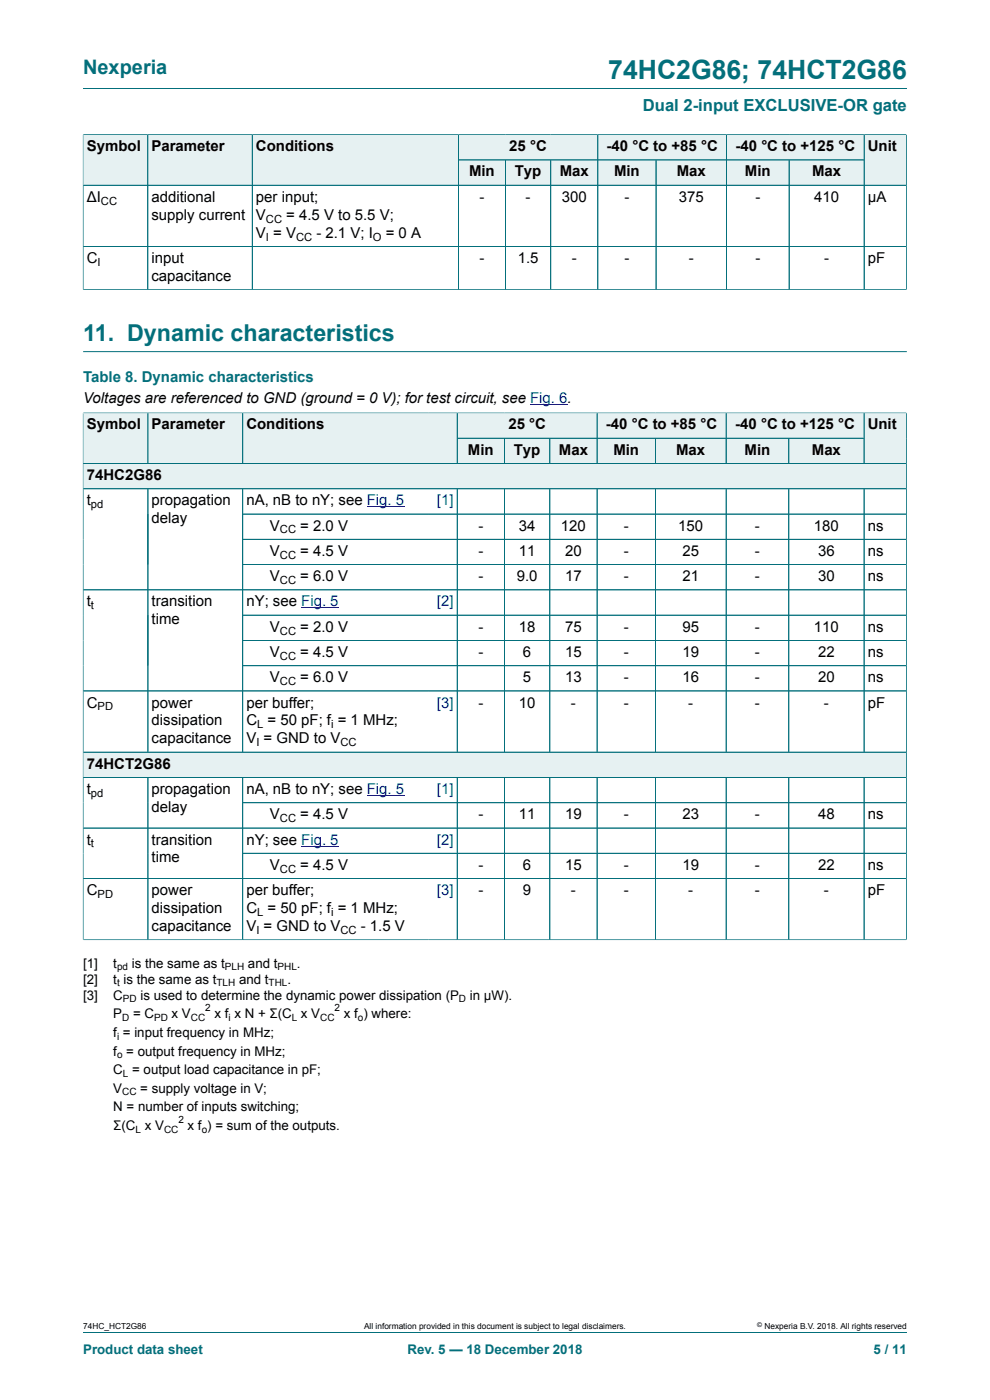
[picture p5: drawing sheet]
<svg xmlns="http://www.w3.org/2000/svg" width="210mm" height="297mm" viewBox="0 0 210 297" stroke-linecap="round" stroke-linejoin="round" font-family="sans-serif">
<defs><g id="words">
<text font-size="5.6" fill="#036f7b" x="129" y="16.8">74HC2G86; 74HCT2G86</text>
<text font-size="4.9" fill="#036f7b" x="17.6" y="72.3">11. Dynamic characteristics</text>
<text font-size="4.2" fill="#036f7b" x="17.6" y="15.6">Nexperia</text>
<text font-size="3.5" fill="#036f7b" x="136.4" y="23.7">Dual 2-input EXCLUSIVE-OR gate</text>
<g font-size="3.2">
<text x="18.4" y="32.1">Symbol</text>
<text x="32.1" y="32.1">Parameter</text>
<text x="54.3" y="32.1">Conditions</text>
<text x="108" y="32.1">25 °C</text>
<text x="128.7" y="32.1">-40 °C to +85 °C</text>
<text x="156" y="32.1">-40 °C to +125 °C</text>
<text x="184.1" y="32.1">Unit</text>
<text x="99.5" y="37.4">Min</text>
<text x="109.2" y="37.4">Typ</text>
<text x="118.7" y="37.4">Max</text>
<text x="130.3" y="37.4">Min</text>
<text x="143.6" y="37.4">Max</text>
<text x="158" y="37.4">Min</text>
<text x="172.3" y="37.4">Max</text>
<text x="18.4" y="42.8">ΔI</text>
<text x="32.1" y="42.8">additional</text>
<text x="32.1" y="46.6">supply current</text>
<text x="54.3" y="42.8">per input;</text>
<text x="54.3" y="46.6">V</text>
<text x="60.7" y="46.6">= 4.5 V to 5.5 V;</text>
<text x="101.7" y="42.8">-</text>
<text x="111.5" y="42.8">-</text>
<text x="119.2" y="42.8">300</text>
<text x="132.5" y="42.8">-</text>
<text x="144" y="42.8">375</text>
<text x="160.2" y="42.8">-</text>
<text x="172.7" y="42.8">410</text>
<text x="184.1" y="42.8">μA</text>
<text x="54.3" y="50.4">V = V</text>
<text x="67.1" y="50.4">- 2.1 V; I</text>
<text x="81.8" y="50.4">= 0 A</text>
<text x="18.4" y="55.8">C</text>
<text x="32.1" y="55.8">input</text>
<text x="32.1" y="59.6">capacitance</text>
<text x="101.7" y="55.8">-</text>
<text x="109.8" y="55.8">1.5</text>
<text x="121.3" y="55.8">-</text>
<text x="132.5" y="55.8">-</text>
<text x="146.1" y="55.8">-</text>
<text x="160.2" y="55.8">-</text>
<text x="174.8" y="55.8">-</text>
<text x="184.1" y="55.8">pF</text>
<text x="17.6" y="85.5">Voltages are referenced to GND (ground = 0 V); for test circuit, see Fig. 6.</text>
<text x="18.4" y="91.1">Symbol</text>
<text x="32.2" y="91.1">Parameter</text>
<text x="52.3" y="91.1">Conditions</text>
<text x="107.8" y="91.1">25 °C</text>
<text x="128.5" y="91.1">-40 °C to +85 °C</text>
<text x="156" y="91.1">-40 °C to +125 °C</text>
<text x="184.1" y="91.1">Unit</text>
<text x="18.4" y="101.8">74HC2G86</text>
<text x="99.3" y="96.5">Min</text>
<text x="109" y="96.5">Typ</text>
<text x="118.6" y="96.5">Max</text>
<text x="130.1" y="96.5">Min</text>
<text x="143.4" y="96.5">Max</text>
<text x="157.9" y="96.5">Min</text>
<text x="172.2" y="96.5">Max</text>
<text x="18.4" y="107.2">t</text>
<text x="32.2" y="107.2">propagation</text>
<text x="52.3" y="107.2">nA, nB to nY; see Fig. 5</text>
<text x="32.2" y="111">delay</text>
<text x="57.3" y="112.6">V</text>
<text x="63.7" y="112.6">= 2.0 V</text>
<text x="101.5" y="112.6">-</text>
<text x="110.1" y="112.6">34</text>
<text x="119" y="112.6">120</text>
<text x="132.3" y="112.6">-</text>
<text x="143.9" y="112.6">150</text>
<text x="160.1" y="112.6">-</text>
<text x="172.7" y="112.6">180</text>
<text x="184.1" y="112.6">ns</text>
<text x="57.3" y="117.9">V</text>
<text x="63.7" y="117.9">= 4.5 V</text>
<text x="101.5" y="117.9">-</text>
<text x="110.1" y="117.9">11</text>
<text x="119.9" y="117.9">20</text>
<text x="132.3" y="117.9">-</text>
<text x="144.8" y="117.9">25</text>
<text x="160.1" y="117.9">-</text>
<text x="173.5" y="117.9">36</text>
<text x="184.1" y="117.9">ns</text>
<text x="57.3" y="123.3">V</text>
<text x="63.7" y="123.3">= 6.0 V</text>
<text x="101.5" y="123.3">-</text>
<text x="109.6" y="123.3">9.0</text>
<text x="119.9" y="123.3">17</text>
<text x="132.3" y="123.3">-</text>
<text x="144.8" y="123.3">21</text>
<text x="160.1" y="123.3">-</text>
<text x="173.5" y="123.3">30</text>
<text x="184.1" y="123.3">ns</text>
<text x="18.4" y="128.6">t</text>
<text x="32.2" y="128.6">transition</text>
<text x="52.3" y="128.6">nY; see Fig. 5</text>
<text x="32.2" y="132.5">time</text>
<text x="57.3" y="134">V</text>
<text x="63.7" y="134">= 2.0 V</text>
<text x="101.5" y="134">-</text>
<text x="110.1" y="134">18</text>
<text x="119.9" y="134">75</text>
<text x="132.3" y="134">-</text>
<text x="144.8" y="134">95</text>
<text x="160.1" y="134">-</text>
<text x="172.7" y="134">110</text>
<text x="184.1" y="134">ns</text>
<text x="57.3" y="139.4">V</text>
<text x="63.7" y="139.4">= 4.5 V</text>
<text x="101.5" y="139.4">-</text>
<text x="110.9" y="139.4">6</text>
<text x="119.9" y="139.4">15</text>
<text x="132.3" y="139.4">-</text>
<text x="144.8" y="139.4">19</text>
<text x="160.1" y="139.4">-</text>
<text x="173.5" y="139.4">22</text>
<text x="184.1" y="139.4">ns</text>
<text x="57.3" y="144.7">V</text>
<text x="63.7" y="144.7">= 6.0 V</text>
<text x="110.9" y="144.7">5</text>
<text x="119.9" y="144.7">13</text>
<text x="132.3" y="144.7">-</text>
<text x="144.8" y="144.7">16</text>
<text x="160.1" y="144.7">-</text>
<text x="173.5" y="144.7">20</text>
<text x="184.1" y="144.7">ns</text>
<text x="18.4" y="150.1">C</text>
<text x="32.2" y="150.1">power</text>
<text x="32.2" y="153.9">dissipation</text>
<text x="52.3" y="150.1">per buffer;</text>
<text x="52.3" y="153.9">C = 50 pF; f = 1 MHz;</text>
<text x="101.5" y="150.1">-</text>
<text x="110.1" y="150.1">10</text>
<text x="121.1" y="150.1">-</text>
<text x="132.3" y="150.1">-</text>
<text x="146" y="150.1">-</text>
<text x="160.1" y="150.1">-</text>
<text x="174.8" y="150.1">-</text>
<text x="184.1" y="150.1">pF</text>
<text x="32.2" y="157.7">capacitance</text>
<text x="52.3" y="157.7">V = GND to V</text>
<text x="18.4" y="163.1">74HCT2G86</text>
<text x="18.4" y="168.4">t</text>
<text x="32.2" y="168.4">propagation</text>
<text x="32.2" y="172.2">delay</text>
<text x="52.3" y="168.4">nA, nB to nY; see Fig. 5</text>
<text x="57.3" y="173.8">V</text>
<text x="63.7" y="173.8">= 4.5 V</text>
<text x="101.5" y="173.8">-</text>
<text x="110.1" y="173.8">11</text>
<text x="119.9" y="173.8">19</text>
<text x="132.3" y="173.8">-</text>
<text x="144.8" y="173.8">23</text>
<text x="160.1" y="173.8">-</text>
<text x="173.5" y="173.8">48</text>
<text x="184.1" y="173.8">ns</text>
<text x="18.4" y="179.2">t</text>
<text x="32.2" y="179.2">transition</text>
<text x="52.3" y="179.2">nY; see Fig. 5</text>
<text x="32.2" y="183">time</text>
<text x="57.3" y="184.5">V</text>
<text x="63.7" y="184.5">= 4.5 V</text>
<text x="101.5" y="184.5">-</text>
<text x="110.9" y="184.5">6</text>
<text x="119.9" y="184.5">15</text>
<text x="132.3" y="184.5">-</text>
<text x="144.8" y="184.5">19</text>
<text x="160.1" y="184.5">-</text>
<text x="173.5" y="184.5">22</text>
<text x="184.1" y="184.5">ns</text>
<text x="18.4" y="189.9">C</text>
<text x="32.2" y="189.9">power</text>
<text x="52.3" y="189.9">per buffer;</text>
<text x="101.5" y="189.9">-</text>
<text x="110.9" y="189.9">9</text>
<text x="121.1" y="189.9">-</text>
<text x="132.3" y="189.9">-</text>
<text x="146" y="189.9">-</text>
<text x="160.1" y="189.9">-</text>
<text x="174.8" y="189.9">-</text>
<text x="184.1" y="189.9">pF</text>
<text x="32.2" y="193.7">dissipation</text>
<text x="32.2" y="197.5">capacitance</text>
<text x="52.3" y="193.7">C = 50 pF; f = 1 MHz;</text>
<text x="52.3" y="197.5">V = GND to V</text>
<text x="76.5" y="197.5">- 1.5 V</text>
</g>
<text font-size="3.2" fill="#036f7b" x="17.6" y="80.9">Table 8. Dynamic characteristics</text>
<g font-size="3.2" fill="#00f">
<text x="92.7" y="107.2">[1]</text>
<text x="92.7" y="128.6">[2]</text>
<text x="92.7" y="150.1">[3]</text>
<text x="92.7" y="168.4">[1]</text>
<text x="92.7" y="179.2">[2]</text>
<text x="92.7" y="189.9">[3]</text>
</g>
<g font-size="2.8">
<text x="17.6" y="205.3">[1]</text>
<text x="17.6" y="208.7">[2]</text>
<text x="24" y="205.3">t</text>
<text x="24" y="208.7">t is the same as t</text>
<text x="28" y="205.3">is the same as t</text>
<text x="50.7" y="208.7">and t</text>
<text x="52.6" y="205.3">and t</text>
<text x="61" y="208.7">.</text>
<text x="63" y="205.3">.</text>
<text x="17.6" y="212.1">[3]</text>
<text x="24" y="212.1">C</text>
<text x="29.8" y="212.1">is used to determine the dynamic power dissipation (P</text>
<text x="99.7" y="212.1">in μW).</text>
<text x="24" y="216">P</text>
<text x="24" y="220">f = input frequency in MHz;</text>
<text x="28.2" y="216">= C</text>
<text x="36.4" y="216">x V</text>
<text x="45.5" y="216">x f x N + Σ(C x V</text>
<text x="72.9" y="216">x f ) where:</text>
<text x="24" y="223.9">f = output frequency in MHz;</text>
<text x="24" y="227.9">C = output load capacitance in pF;</text>
<text x="24" y="231.8">V</text>
<text x="29.8" y="231.8">= supply voltage in V;</text>
<text x="24" y="235.8">N = number of inputs switching;</text>
<text x="24" y="239.7">Σ(C x V</text>
<text x="39.8" y="239.7">x f ) = sum of the outputs.</text>
</g>
<g font-size="2.8" fill="#036f7b">
<text x="17.6" y="287.2">Product data sheet</text>
<text x="86.4" y="287.2">Rev. 5 — 18 December 2018</text>
<text x="185.3" y="287.2">5 / 11</text>
</g>
<g font-size="2.4">
<text x="21.4" y="43.4">CC</text>
<text x="56.4" y="47.2">CC</text>
<text x="56.4" y="51">I</text>
<text x="62.8" y="51">CC</text>
<text x="79.1" y="51">O</text>
<text x="20.7" y="56.4">I</text>
<text x="19.3" y="107.8">pd</text>
<text x="59.4" y="113.2">CC</text>
<text x="59.4" y="118.5">CC</text>
<text x="59.4" y="123.9">CC</text>
<text x="19.3" y="129.3">t</text>
<text x="59.4" y="134.6">CC</text>
<text x="59.4" y="140">CC</text>
<text x="59.4" y="145.3">CC</text>
<text x="20.7" y="150.7">PD</text>
<text x="54.6" y="154.5">L</text>
<text x="70.2" y="154.5">i</text>
<text x="54.4" y="158.3">I</text>
<text x="72.2" y="158.3">CC</text>
<text x="19.3" y="169.1">pd</text>
<text x="19.3" y="179.8">t</text>
<text x="59.4" y="174.4">CC</text>
<text x="59.4" y="185.1">CC</text>
<text x="20.7" y="190.5">PD</text>
<text x="54.6" y="194.3">L</text>
<text x="70.2" y="194.3">i</text>
<text x="54.4" y="198.1">I</text>
<text x="72.2" y="198.1">CC</text>
</g>
<g font-size="2.1">
<text x="24.8" y="205.9">pd</text>
<text x="24.8" y="209.3">t</text>
<text x="45.9" y="209.3">TLH</text>
<text x="47.7" y="205.9">PLH</text>
<text x="57" y="209.3">THL</text>
<text x="58.9" y="205.9">PHL</text>
<text x="26.1" y="212.6">PD</text>
<text x="43.5" y="214.6">2</text>
<text x="71" y="214.6">2</text>
<text x="97.4" y="212.6">D</text>
<text x="24.8" y="220.5">i</text>
<text x="25.9" y="216.6">D</text>
<text x="32.7" y="216.6">PD</text>
<text x="40.5" y="216.6">CC</text>
<text x="48.5" y="216.6">i</text>
<text x="61.9" y="216.6">L</text>
<text x="67.9" y="216.6">CC</text>
<text x="75.9" y="216.6">o</text>
<text x="24.8" y="224.5">o</text>
<text x="25.9" y="232.4">CC</text>
<text x="26.1" y="228.4">L</text>
<text x="37.8" y="238.3">2</text>
<text x="28.8" y="240.3">L</text>
<text x="34.8" y="240.3">CC</text>
<text x="42.8" y="240.3">o</text>
</g>
<g font-size="1.8">
<text x="17.6" y="282">74HC_HCT2G86</text>
<text x="77.2" y="282">All information provided in this document is subject to legal disclaimers.</text>
<text x="162.2" y="282">Nexperia B.V. 2018. All rights reserved</text>
</g>
<text font-size="1.4" x="160.6" y="281.6">©</text>
</g></defs>
<path d="M17.6 18.8h174.8M97.2 28.6h29.6v5.3h-29.6z" fill="none" stroke="#036f7b" stroke-width=".21"/>
<path d="M97.3 28.6h29.4v5.3h-29.4z" fill="#e6f1f2"/>
<path d="M126.8 28.6h27.3v5.3h-27.3z" fill="none" stroke="#036f7b" stroke-width=".21"/>
<path d="M126.9 28.6h27.2v5.3h-27.2z" fill="#e6f1f2"/>
<path d="M154.1 28.6h29.2v5.3h-29.2z" fill="none" stroke="#036f7b" stroke-width=".21"/>
<path d="M154.2 28.6h29v5.3h-29z" fill="#e6f1f2"/>
<path d="M17.6 28.5v10.8h13.8v-10.7h-13.8" fill="none" stroke="#036f7b" stroke-width=".21"/>
<path d="M17.7 28.6h13.6v10.6h-13.6z" fill="#e6f1f2"/>
<path d="M31.4 28.6h22.1v10.7h-22.1z" fill="none" stroke="#036f7b" stroke-width=".21"/>
<path d="M31.4 28.6h22v10.6h-22z" fill="#e6f1f2"/>
<path d="M53.5 28.6h43.7v10.7h-43.7z" fill="none" stroke="#036f7b" stroke-width=".21"/>
<g fill="#e6f1f2">
<path d="M53.6 28.6h43.6v10.6h-43.6z"/>
<path d="M97.3 34h9.9v5.2h-9.9z"/>
</g>
<path d="M97.2 33.9h10v5.4h-10z" fill="none" stroke="#036f7b" stroke-width=".21"/>
<path d="M107.3 34h9.5v5.2h-9.5z" fill="#e6f1f2"/>
<path d="M107.2 33.9h9.6v5.4h-9.6z" fill="none" stroke="#036f7b" stroke-width=".21"/>
<path d="M116.9 34h9.8v5.2h-9.8z" fill="#e6f1f2"/>
<path d="M116.8 33.9h10v5.4h-10z" fill="none" stroke="#036f7b" stroke-width=".21"/>
<path d="M126.9 34h12.2v5.2h-12.2z" fill="#e6f1f2"/>
<path d="M126.8 33.9h12.4v5.4h-12.4z" fill="none" stroke="#036f7b" stroke-width=".21"/>
<path d="M139.2 34h14.9v5.2h-14.9z" fill="#e6f1f2"/>
<path d="M139.2 33.9h14.9v5.4h-14.9z" fill="none" stroke="#036f7b" stroke-width=".21"/>
<path d="M154.2 34h13.1v5.2h-13.1z" fill="#e6f1f2"/>
<path d="M154.1 33.9h13.3v5.4h-13.3z" fill="none" stroke="#036f7b" stroke-width=".21"/>
<path d="M167.5 34h15.7v5.2h-15.7z" fill="#e6f1f2"/>
<path d="M192.3 28.5v10.8h-24.9v-5.4h15.9M192.3 28.6h-9v10.7" fill="none" stroke="#036f7b" stroke-width=".21"/>
<path d="M183.4 28.6h8.8v10.6h-8.8z" fill="#e6f1f2"/>
<g fill="none" stroke="#036f7b" stroke-width=".21">
<path d="M17.6 39.3h174.7M17.6 28.6v32.9M17.7 28.6h174.5M31.4 28.6v32.9M53.5 28.6v32.9M97.2 28.6v32.9M97.3 33.9h85.9M107.2 34v27.5M116.8 34v27.5M126.8 28.6v32.9M139.2 34v27.5M154.1 28.6v32.9"/>
<path d="M167.4 34v27.5M183.3 28.6v32.9M192.3 28.6v32.9M17.6 52.3h174.7M17.6 61.5h174.7M17.6 74.6h174.8M97 87.6h29.6v5.4h-29.6z"/>
</g>
<path d="M112.5 85.8h7.9" fill="none" stroke="#00f" stroke-width=".21"/>
<path d="M97.1 87.7h29.5v5.2h-29.5z" fill="#e6f1f2"/>
<path d="M126.6 87.6h27.4v5.4h-27.4z" fill="none" stroke="#036f7b" stroke-width=".21"/>
<path d="M126.7 87.7h27.3v5.2h-27.3z" fill="#e6f1f2"/>
<path d="M154 87.6h29.3v5.4h-29.3z" fill="none" stroke="#036f7b" stroke-width=".21"/>
<path d="M154.1 87.7h29.1v5.2h-29.1z" fill="#e6f1f2"/>
<path d="M17.6 87.5v10.8h13.8v-10.7h-13.8" fill="none" stroke="#036f7b" stroke-width=".21"/>
<path d="M17.7 87.7h13.6v10.6h-13.6z" fill="#e6f1f2"/>
<path d="M31.4 87.6h20.1v10.7h-20.1z" fill="none" stroke="#036f7b" stroke-width=".21"/>
<path d="M31.5 87.7h19.9v10.6h-19.9z" fill="#e6f1f2"/>
<path d="M51.5 87.6h45.5v10.7h-45.5z" fill="none" stroke="#036f7b" stroke-width=".21"/>
<g fill="#e6f1f2">
<path d="M51.6 87.7h45.3v10.6h-45.3z"/>
<path d="M97.1 93h9.8v5.3h-9.8z"/>
</g>
<path d="M97 93h10v5.3h-10z" fill="none" stroke="#036f7b" stroke-width=".21"/>
<path d="M107.1 93h9.5v5.3h-9.5z" fill="#e6f1f2"/>
<path d="M107 93h9.6v5.3h-9.6z" fill="none" stroke="#036f7b" stroke-width=".21"/>
<path d="M116.7 93h9.9v5.3h-9.9z" fill="#e6f1f2"/>
<path d="M116.6 93h10v5.3h-10z" fill="none" stroke="#036f7b" stroke-width=".21"/>
<path d="M126.7 93h12.2v5.3h-12.2z" fill="#e6f1f2"/>
<path d="M126.6 93h12.4v5.3h-12.4z" fill="none" stroke="#036f7b" stroke-width=".21"/>
<path d="M139.1 93h14.9v5.3h-14.9z" fill="#e6f1f2"/>
<path d="M139 93h15v5.3h-15z" fill="none" stroke="#036f7b" stroke-width=".21"/>
<path d="M154.1 93h13.2v5.3h-13.2z" fill="#e6f1f2"/>
<path d="M154 93h13.3v5.3h-13.3z" fill="none" stroke="#036f7b" stroke-width=".21"/>
<path d="M167.4 93h15.8v5.3h-15.8z" fill="#e6f1f2"/>
<path d="M192.3 87.5v10.8h-25v-5.3h16M192.3 87.6h-9v10.7" fill="none" stroke="#036f7b" stroke-width=".21"/>
<path d="M183.4 87.7h8.8v10.6h-8.8z" fill="#e6f1f2"/>
<path d="M17.6 98.3h174.7v5.4h-174.7z" fill="none" stroke="#036f7b" stroke-width=".21"/>
<path d="M17.7 98.4h174.5v5.2h-174.5z" fill="#e6f1f2"/>
<g fill="none" stroke="#036f7b" stroke-width=".21">
<path d="M17.6 103.7h174.7v61.2h-174.7zM31.4 103.7v55.9M51.5 103.7v55.9M51.5 109.1h140.8M51.5 114.4h140.8M51.5 119.8h140.8M97 103.7v55.9M107 103.7v55.9M116.6 103.7v55.9M126.6 103.7v55.9M139 103.7v55.9M154 103.7v55.9"/>
<path d="M167.3 103.7v55.9M183.3 103.7v55.9M17.6 125.1h174.7M51.5 130.5h140.8M51.5 135.9h140.8M17.6 146.6h174.7M17.6 159.6h174.7M51.5 141.2h140.8"/>
</g>
<path d="M77.8 107.5h8M63.9 129h7.9" fill="none" stroke="#00f" stroke-width=".21"/>
<path d="M17.7 159.6h174.5v5.3h-174.5z" fill="#e6f1f2"/>
<g fill="none" stroke="#036f7b" stroke-width=".21">
<path d="M17.6 87.7v111.7M17.7 87.6h174.5M17.7 98.3h174.5M31.4 87.7v10.6M51.5 87.7v10.6M97 87.7v10.6M97.1 93h86.1M107 93v5.3M116.6 93v5.3M126.6 87.7v10.6M139 93v5.3M154 87.7v10.6"/>
<path d="M167.3 93v5.3M183.3 87.7v10.6M192.3 87.7v111.7M17.7 103.7h174.5M31.4 103.8v55.7M51.5 103.8v55.7M51.6 109.1h140.6M97 103.8v55.7M107 103.8v55.7M116.6 103.8v55.7M126.6 103.8v55.7M139 103.8v55.7"/>
<path d="M154 103.8v55.7M167.3 103.8v55.7M183.3 103.8v55.7M192.2 114.4h-140.6M192.2 119.8h-140.6M17.7 125.1h174.5M51.6 130.5h140.6M51.6 135.9h140.6M17.7 146.6h174.5M192.2 159.6h-174.5M192.2 141.2h-140.6M17.6 164.9h174.7"/>
<path d="M17.6 175.7h174.7M31.4 164.9v34.5M51.5 170.3h140.8M51.5 164.9v34.5M97 164.9v34.5M107 164.9v34.5M116.6 164.9v34.5M126.6 164.9v34.5M139 164.9v34.5M154 164.9v34.5M167.3 164.9v34.5M183.3 164.9v34.5"/>
<path d="M17.6 199.4h174.7M17.6 186.4h174.7M51.5 181h140.8M17.6 282.6h174.8"/>
</g>
<path d="M63.9 179.5h7.9M77.8 168.8h8" fill="none" stroke="#00f" stroke-width=".21"/>
<use href="#words"/>
</svg>
